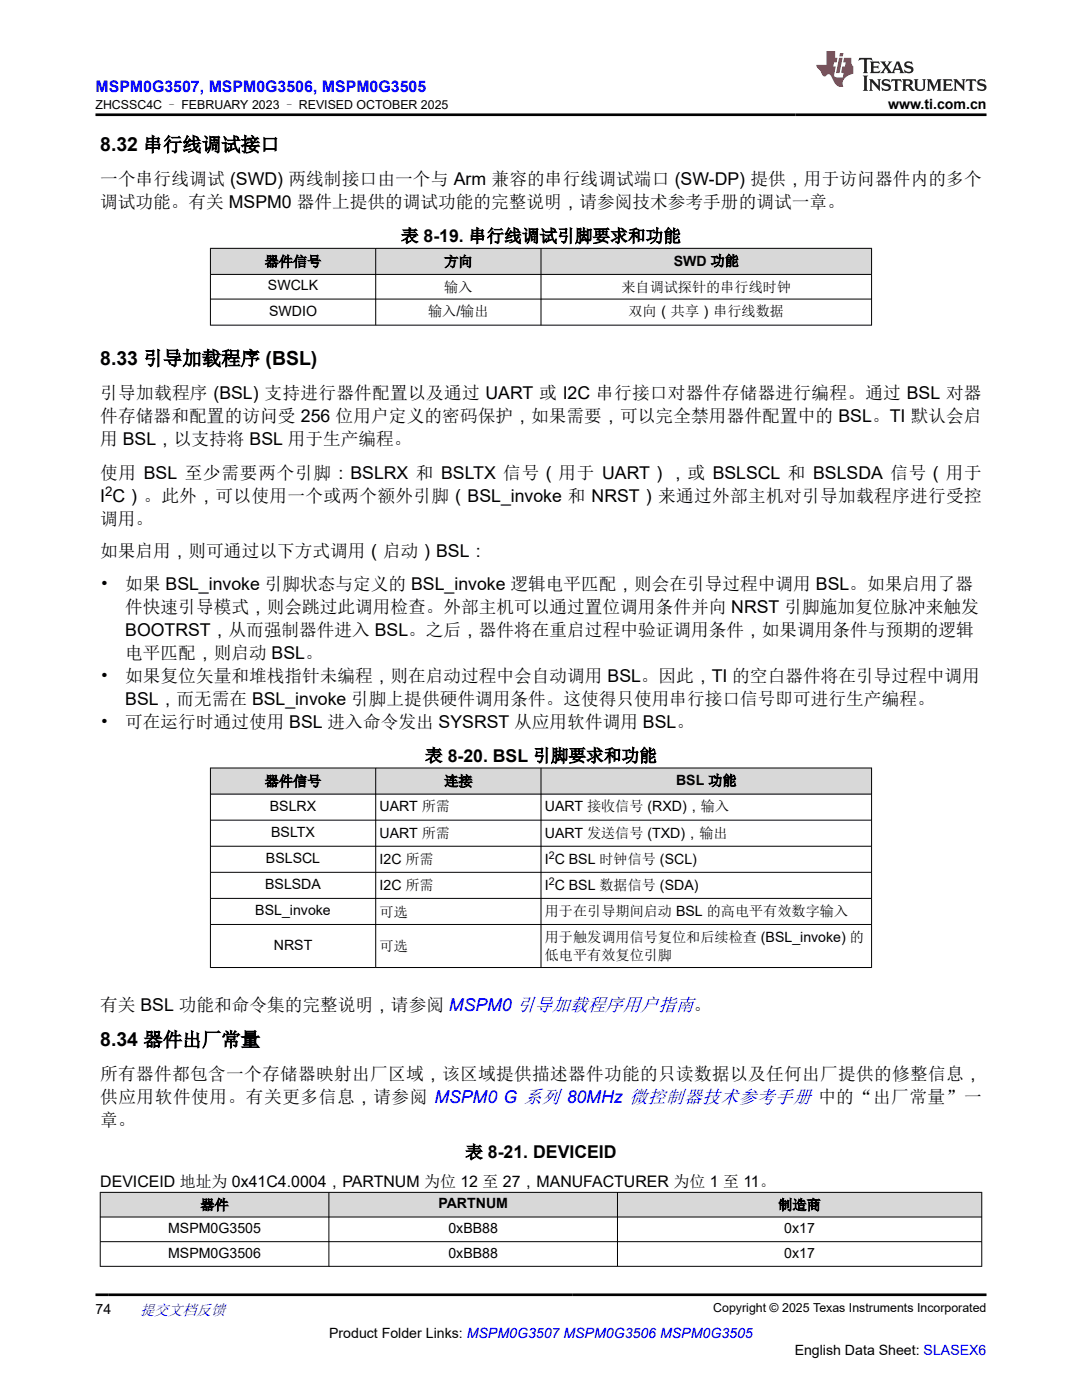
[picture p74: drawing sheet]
<svg xmlns="http://www.w3.org/2000/svg" width="216mm" height="279mm" viewBox="0 0 216 279" stroke-linecap="round" stroke-linejoin="round" font-family="sans-serif">
<defs><g id="words">
<g font-size="3.9">
<text x="20" y="30.2">8.32 串行线调试接口</text>
<text x="20" y="72.8">8.33 引导加载程序 (BSL)</text>
<text x="20" y="208.8">8.34 器件出厂常量</text>
</g>
<g font-size="3.5">
<text x="20" y="41.6">调试功能。有关 MSPM0 器件上提供的调试功能的完整说明，请参阅技术参考手册的调试一章。</text>
<text x="20" y="37">一个串行线调试 (SWD) 两线制接口由一个与 Arm 兼容的串行线调试端口 (SW-DP) 提供，用于访问器件内的多个</text>
<text x="80" y="48.3">表 8-19. 串行线调试引脚要求和功能</text>
<text x="20" y="79.7">引导加载程序 (BSL) 支持进行器件配置以及通过 UART 或 I2C 串行接口对器件存储器进行编程。通过 BSL 对器</text>
<text x="20" y="88.8">用 BSL，以支持将 BSL 用于生产编程。</text>
<text x="20" y="84.3">件存储器和配置的访问受 256 位用户定义的密码保护，如果需要，可以完全禁用器件配置中的 BSL。TI 默认会启</text>
<text x="20" y="95.6">使用 BSL 至少需要两个引脚：BSLRX 和 BSLTX 信号（用于 UART），或 BSLSCL 和 BSLSDA 信号（用于</text>
<text x="20" y="100.1">I C）。此外，可以使用一个或两个额外引脚（BSL_invoke 和 NRST）来通过外部主机对引导加载程序进行受控</text>
<text x="20" y="104.7">调用。</text>
<text x="20" y="111.1">如果启用，则可通过以下方式调用（启动）BSL：</text>
<text x="20" y="117.8">•</text>
<text x="25" y="117.8">如果 BSL_invoke 引脚状态与定义的 BSL_invoke 逻辑电平匹配，则会在引导过程中调用 BSL。如果启用了器</text>
<text x="25" y="122.4">件快速引导模式，则会跳过此调用检查。外部主机可以通过置位调用条件并向 NRST 引脚施加复位脉冲来触发</text>
<text x="25" y="127">BOOTRST，从而强制器件进入 BSL。之后，器件将在重启过程中验证调用条件，如果调用条件与预期的逻辑</text>
<text x="25" y="131.5">电平匹配，则启动 BSL。</text>
<text x="20" y="136.1">•</text>
<text x="25" y="136.1">如果复位矢量和堆栈指针未编程，则在启动过程中会自动调用 BSL。因此，TI 的空白器件将在引导过程中调用</text>
<text x="25" y="140.7">BSL，而无需在 BSL_invoke 引脚上提供硬件调用条件。这使得只使用串行接口信号即可进行生产编程。</text>
<text x="20" y="145.3">•</text>
<text x="25" y="145.3">可在运行时通过使用 BSL 进入命令发出 SYSRST 从应用软件调用 BSL。</text>
<text x="84.8" y="152">表 8-20. BSL 引脚要求和功能</text>
<text x="20" y="201.8">有关 BSL 功能和命令集的完整说明，请参阅 MSPM0 引导加载程序用户指南。</text>
<text x="20" y="215.6">所有器件都包含一个存储器映射出厂区域，该区域提供描述器件功能的只读数据以及任何出厂提供的修整信息，</text>
<text x="20" y="220.2">供应用软件使用。有关更多信息，请参阅 MSPM0 G 系列 80MHz 微控制器技术参考手册 中的“出厂常量”一</text>
<text x="20" y="224.8">章。</text>
<text x="92.9" y="231.2">表 8-21. DEVICEID</text>
</g>
<text font-size="3.2" fill="#00f" x="19" y="18.3">MSPM0G3507, MSPM0G3506, MSPM0G3505</text>
<text font-size="3.2" x="20" y="236.8">DEVICEID 地址为 0x41C4.0004，PARTNUM 为位 12 至 27，MANUFACTURER 为位 1 至 11。</text>
<text font-size="3" fill="#00f" x="27.9" y="262.4">提交文档反馈</text>
<g font-size="2.8">
<text x="177.2" y="21.7">www.ti.com.cn</text>
<text x="52.8" y="53.2">器件信号</text>
<text x="88.6" y="53.2">方向</text>
<text x="134.4" y="53">SWD 功能</text>
<text x="53.5" y="58">SWCLK</text>
<text x="88.6" y="58.2">输入</text>
<text x="124" y="58.2">来自调试探针的串行线时钟</text>
<text x="53.7" y="63">SWDIO</text>
<text x="85.4" y="63.2">输入/输出</text>
<text x="125.4" y="63.2">双向（共享）串行线数据</text>
<text x="52.8" y="156.9">器件信号</text>
<text x="53.9" y="161.8">BSLRX</text>
<text x="75.7" y="162">UART 所需</text>
<text x="88.6" y="156.9">连接</text>
<text x="108.7" y="162">UART 接收信号 (RXD)，输入</text>
<text x="134.9" y="156.7">BSL 功能</text>
<text x="54.1" y="167">BSLTX</text>
<text x="75.7" y="167.2">UART 所需</text>
<text x="108.7" y="167.2">UART 发送信号 (TXD)，输出</text>
<text x="53.1" y="172.2">BSLSCL</text>
<text x="75.7" y="172.4">I2C 所需</text>
<text x="108.7" y="172.4">I C BSL 时钟信号 (SCL)</text>
<text x="52.9" y="177.4">BSLSDA</text>
<text x="75.7" y="177.6">I2C 所需</text>
<text x="108.7" y="177.6">I C BSL 数据信号 (SDA)</text>
<text x="50.9" y="182.6">BSL_invoke</text>
<text x="75.7" y="182.9">可选</text>
<text x="108.7" y="182.8">用于在引导期间启动 BSL 的高电平有效数字输入</text>
<text x="54.6" y="189.5">NRST</text>
<text x="75.7" y="189.8">可选</text>
<text x="108.7" y="188">用于触发调用信号复位和后续检查 (BSL_invoke) 的</text>
<text x="108.7" y="191.6">低电平有效复位引脚</text>
<text x="40" y="241.4">器件</text>
<text x="87.5" y="241.2">PARTNUM</text>
<text x="155.3" y="241.4">制造商</text>
<text x="33.6" y="246.1">MSPM0G3505</text>
<text x="33.6" y="251">MSPM0G3506</text>
<text x="89.5" y="246.1">0xBB88</text>
<text x="89.5" y="251">0xBB88</text>
<text x="156.5" y="246.1">0x17</text>
<text x="156.5" y="251">0x17</text>
<text x="19" y="262.1">74</text>
<text x="65.7" y="266.9">Product Folder Links: MSPM0G3507 MSPM0G3506 MSPM0G3505</text>
<text x="158.6" y="270.3">English Data Sheet: SLASEX6</text>
</g>
<text font-size="2.6" x="21" y="99">2</text>
<g font-size="2.5">
<text x="19" y="21.8">ZHCSSC4C – FEBRUARY 2023 – REVISED OCTOBER 2025</text>
<text x="142.3" y="261.8">Copyright © 2025 Texas Instruments Incorporated</text>
</g>
<g font-size="2.1">
<text x="109.5" y="171.4">2</text>
<text x="109.5" y="176.6">2</text>
</g>
</g></defs>
<g fill="#d8d8d8">
<path d="M42 49.6h131.9v5.2h-131.9z" fill-rule="evenodd"/>
<path d="M42 49.6h32.9v5.1h-32.9z" fill-rule="evenodd"/>
<path d="M75 49.6h32.9v5.1h-32.9z" fill-rule="evenodd"/>
<path d="M108 49.6h65.9v5.1h-65.9z" fill-rule="evenodd"/>
</g>
<path d="M41.9 49.6h132.1M41.9 54.8h132.1M41.9 59.7h132.1M42 49.5v15.5M75 49.5v15.5M107.9 49.5v15.5M173.9 49.5v15.5M41.9 64.9h132.1" fill="none" stroke="#000" stroke-width=".2"/>
<g fill="#d8d8d8">
<path d="M42 153.3h131.9v5.2h-131.9z" fill-rule="evenodd"/>
<path d="M42 153.3h32.9v5.1h-32.9z" fill-rule="evenodd"/>
<path d="M75 153.3h32.9v5.1h-32.9z" fill-rule="evenodd"/>
<path d="M108 153.3h65.9v5.1h-65.9z" fill-rule="evenodd"/>
</g>
<path d="M41.9 153.3h132.1M41.9 158.5h132.1M42 153.2v40M75 153.2v40M107.9 153.2v40M173.9 153.2v40M41.9 163.7h132.1M41.9 168.9h132.1M41.9 174.1h132.1M41.9 179.3h132.1M41.9 184.5h132.1M41.9 193.1h132.1" fill="none" stroke="#000" stroke-width=".2"/>
<g fill="#d8d8d8">
<path d="M20 238h175.9v4.9h-175.9z" fill-rule="evenodd"/>
<path d="M20.1 238h45.5v4.8h-45.5z" fill-rule="evenodd"/>
<path d="M65.7 238h57.4v4.8h-57.4z" fill-rule="evenodd"/>
<path d="M123.3 238h72.5v4.8h-72.5z" fill-rule="evenodd"/>
</g>
<path d="M19.9 238h176.1M20 237.9v14.9M65.6 237.9v14.9M123.2 237.9v14.9M195.9 237.9v14.9M19.9 242.9h176.1M19.9 247.8h176.1M19.9 252.7h176.1" fill="none" stroke="#000" stroke-width=".2"/>
<path d="M171.5 11.6l-.2 .5 .5-.2h.6v.1v2.2l-.2 .4h1l-.2-.4v-2.2v-.1h.5l.6 .2-.2-.5zM173.6 12.3l.2 .4v1.5l-.2 .4h1.9l.1-.6a1.08 1.08 0 0 1-1.3 .2v-.7h.6l.4 .2v-.7l-.4 .2h-.6v-.5l.2-.2a1 1 0 0 1 1 .3l-.1-.5zM175.7 12.3l.9 1.1-1 1.2h.9l-.2-.2 .5-.8 .4 .8-.2 .2h1.6l-.2-.2 .2-.5h.9l.1 .5-.1 .2h.9l-.2-.3-.8-2h-.5l-.9 2.2-.9-1.1 .9-1.1h-.8l.2 .2-.4 .6-.4-.6 .2-.2zM179 12.7l.4 1h-.7zM180.7 12.4a.65 .65 0 0 0-.2 .7 .65 .65 0 0 0 .6 .5l.6 .1 .1 .3a.79 .79 0 0 1-.7 .4 .79 .79 0 0 1-.7-.5l.1 .7 .2-.1a.93 .93 0 0 0 1.1 .1 .93 .93 0 0 0 .4-1 1.46 1.46 0 0 0-1.2-.6l-.1-.3a1.09 1.09 0 0 1 1.2 .2l-.2-.6-.1 .1-.5-.2zM172.2 15.1l.2 .4v2.2l-.2 .4h1l-.2-.4v-2.2l.2-.4zM173.4 15.8l.2 .4v1.5l-.2 .4h.8l-.3-.4 .1-1.3 1.6 1.8v-2l.2-.4h-.7l.1 .2 .1 1.1-1.2-1.3zM176.2 15.9a.65 .65 0 0 0-.2 .8 .65 .65 0 0 0 .6 .4l.6 .2 .1 .2a.79 .79 0 0 1-.7 .4 .79 .79 0 0 1-.7-.5l.1 .7 .2-.1a.93 .93 0 0 0 1.1 .1 .93 .93 0 0 0 .4-.9 1.46 1.46 0 0 0-1.2-.6l-.1-.4a1.09 1.09 0 0 1 1.2 .2l-.1-.6-.2 .1-.5-.1zM177.9 15.8l-.1 .6a.63 .63 0 0 1 .8-.3v1.6l-.3 .4h1l-.2-.4v-1.6a.66 .66 0 0 1 .8 .3l-.1-.6zM180 15.8l.2 .4v1.5l-.2 .4h1l-.2-.2-.1-.7h.5l.1 .2a.79 .79 0 0 0 1.2 .6l-1-.9a.61 .61 0 0 0 .6-.6 .61 .61 0 0 0-.5-.7zM180.8 16.1h.1a.47 .47 0 0 1 .5 .1 .47 .47 0 0 1 .1 .5l-.1 .1-.7 .1zM182.3 15.8l.2 .2a2.27 2.27 0 0 0 .4 2 1.04 1.04 0 0 0 1.7-.7v-1.3l.2-.2h-.8l.2 .4v1.1a.6 .6 0 0 1-.6 .6 .6 .6 0 0 1-.6-.6v-1.1l.3-.4zM184.9 15.8l.2 .4v1.5l-.2 .4h.8l-.3-.4v-1.4l.9 1.9 .9-1.9v1.4l-.3 .4h1l-.2-.4v-1.5l.2-.4h-.8l-.7 1.5-.6-1.5zM188.1 15.8l.2 .4v1.5l-.2 .4h1.9l.1-.6a1.09 1.09 0 0 1-1.3 .2v-.7h.6l.4 .2v-.6l-.4 .2h-.6v-.6l.2-.1a1.01 1.01 0 0 1 1 .3l-.1-.6zM190.2 15.8l.3 .4v1.5l-.3 .4h.8l-.2-.4v-1.3l1.6 1.8v-2l.2-.4h-.7l.2 .2v1.1l-1.2-1.3zM192.8 15.8l-.1 .6a.63 .63 0 0 1 .8-.3v1.6l-.3 .4h1l-.2-.4v-1.6a.66 .66 0 0 1 .8 .3l-.1-.6zM195.2 15.9a.65 .65 0 0 0-.2 .8 .65 .65 0 0 0 .6 .4l.6 .2 .2 .2a.79 .79 0 0 1-.7 .4 .79 .79 0 0 1-.7-.5l.1 .7 .2-.1a.93 .93 0 0 0 1 .1 .93 .93 0 0 0 .5-.9 1.46 1.46 0 0 0-1.3-.6v-.4a1.09 1.09 0 0 1 1.2 .2l-.2-.6-.2 .1-.5-.1z" fill="#231f20"/>
<path d="M164.9 10.2v2.8h-2l.1 .3 .8 1a.95 .95 0 0 0 1 .9 .59 .59 0 0 1 .5-.4 .59 .59 0 0 1 .5 .4l.4 .7a1.59 1.59 0 0 0 2.1 1.4 1.61 1.61 0 0 1 1-2.3l1-.3-.1-1.5a1.59 1.59 0 0 1-.3-1.7h-1.5l-.2 .9h.6l-.2 .9h-.5l-.2 1v.2l.4 .1-.1 .9h-.7a.73 .73 0 0 1-1-.7l.3-1.5h-.5l.1-.9h.5l.2-.9h-.5v-1.3zM167.4 11.5l-.6 3.1h.7l.6-3.1zM167.6 10.6l-.1 .6h.7l.1-.6z" fill="#ed1c24"/>
<path d="M19 22.9h177.8M19 258.4h177.8" fill="none" stroke="#000" stroke-width=".53"/>
<use href="#words"/>
</svg>
